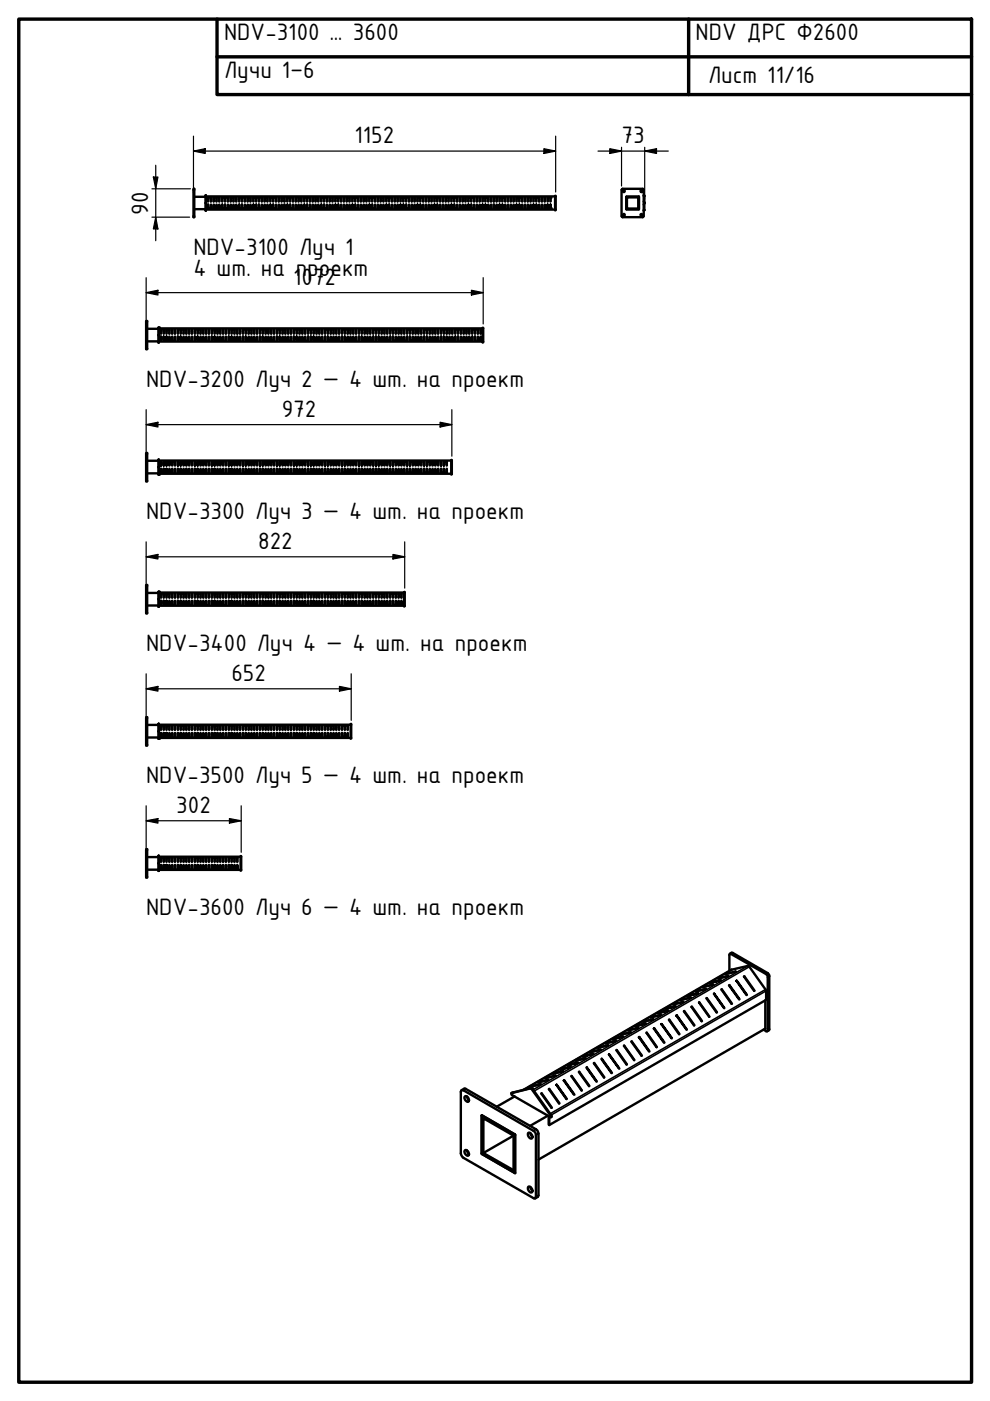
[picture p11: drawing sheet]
<svg xmlns="http://www.w3.org/2000/svg" width="210mm" height="297mm" viewBox="0 0 210 297" stroke-linecap="round" stroke-linejoin="round" font-family="sans-serif">
<defs><g id="words">
<g font-size="5.4">
<text x="47.5" y="8.5">NDV-3100 … 3600</text>
<text x="147.5" y="8.5">NDV ДРС Ф2600</text>
<text x="47.5" y="16.5">Лучи 1–6</text>
<text x="150.1" y="17.6">Лист 11/16</text>
<text x="75.2" y="30.4">1152</text>
<text x="131.8" y="30.4">73</text>
<text x="31.4" y="45.5" transform="rotate(-90 31.4 45.5)">90</text>
<text x="41" y="54">NDV-3100 Луч 1</text>
<text x="41" y="58.5">4 шт. на проект</text>
<text x="62.2" y="60.4">1072</text>
<text x="31" y="82">NDV-3200 Луч 2 — 4 шт. на проект</text>
<text x="59.7" y="88.4">972</text>
<text x="31" y="110.1">NDV-3300 Луч 3 — 4 шт. на проект</text>
<text x="54.7" y="116.4">822</text>
<text x="31" y="138">NDV-3400 Луч 4 — 4 шт. на проект</text>
<text x="49.1" y="144.4">652</text>
<text x="31" y="166.1">NDV-3500 Луч 5 — 4 шт. на проект</text>
<text x="37.4" y="172.5">302</text>
<text x="31" y="194">NDV-3600 Луч 6 — 4 шт. на проект</text>
</g>
</g></defs>
<!-- layer: Visible (ISO) -->
<g fill="none" stroke="#000" stroke-width=".51">
<path d="M41 40h.2v6h-.2zM41.2 41.7h2.4M41.2 44.4h2.4M43.6 41.4v3.2M43.6 44.6h.1M43.6 41.4h.1M43.6 41.6h74.1M43.6 44.4h74.1M44.1 41.9v.8zM44.1 43.4v.8zM44.7 43.8h.1M44.7 41.9v.8z"/>
<path d="M44.7 43.4v.8zM44.7 41.9h.1M44.7 44.1h.1M44.7 42.2h.1M45.3 42.2v.1M45.3 41.9v.8zM45.3 43.4v.8zM45.3 41.9h.1M45.3 44.2h.1M45.3 44.1h.1M45.3 43.8h.1M45.9 41.9v.8z"/>
<path d="M45.9 43.4v.8zM45.9 41.9h.1M45.9 44.1h.1M46.5 41.9v.8zM46.5 43.4v.8zM46.5 41.9h.1M46.5 44.1h.1M47.1 41.9v.8zM47.1 43.4v.8zM47.7 41.9v.8zM47.7 43.4v.8zM48.3 41.9v.8z"/>
<path d="M48.3 43.4v.8zM48.3 41.9h.1M48.3 44.1h.1M48.9 41.9v.8zM48.9 43.4v.8zM48.9 41.9h.1M48.9 44.1h.1M49.5 41.9v.8zM49.5 43.4v.8zM49.5 41.9h.1M49.5 44.2h.1M49.5 44.1h.1"/>
<path d="M50.1 41.9v.8zM50.1 43.4v.8zM50.1 41.9h.1M50.1 44.1h.1M50.1 43.8h.1M50.1 42.2h.1M50.7 42.3h.1M50.7 41.9v.8zM50.7 43.4v.8zM50.7 43.8h.1M51.3 41.9v.8zM51.3 43.4v.8z"/>
<path d="M51.9 41.9v.8zM51.9 43.4v.8zM51.9 41.9h.1M51.9 44.1h.1M52.5 41.9v.8zM52.5 43.4v.8zM52.5 41.9h.1M52.5 44.1h.1M53.1 41.9v.8zM53.1 43.4v.8zM53.1 41.9h.1M53.1 44.2h.1"/>
<path d="M53.1 44.1h.1M53.7 41.9v.8zM53.7 43.4v.8zM54.3 41.9v.8zM54.3 43.4v.8zM54.9 41.9v.8zM54.9 43.4v.8zM55.5 41.9v.8zM55.5 43.4v.8zM55.5 41.9h.1M55.5 44.1h.1M55.5 43.8h.1"/>
<path d="M55.5 42.2h.1M56.1 41.9v.8zM56.1 43.4v.8zM56.1 41.9h.1M56.1 44.1h.1M56.1 42.3h.1M56.1 43.7v.1M56.7 41.9v.8zM56.7 43.4v.8zM56.7 41.9h.1M56.7 44.1h.1M57.3 41.9v.8z"/>
<path d="M57.3 43.4v.8zM57.9 41.9v.8zM57.9 43.4v.8zM58.5 41.9v.8zM58.5 43.4v.8zM58.5 41.9h.1M58.5 44.1h.1M59.1 41.9v.8zM59.1 43.4v.8zM59.1 41.9h.1M59.1 44.1h.1M59.7 41.9v.8z"/>
<path d="M59.7 43.4v.8zM59.7 41.9h.1M59.7 44.1h.1M60.3 41.9v.8zM60.3 43.4v.8zM60.3 41.9h.1M60.3 44.1h.1M60.3 43.3v.1M60.3 42.7h.1M60.9 43.8h.1M60.9 42.2h.1M60.9 41.9v.8z"/>
<path d="M60.9 43.4v.8zM61.5 42.3h.1M61.5 41.9v.8zM61.5 43.4v.8zM61.5 43.7h.1M62.1 41.9v.8zM62.1 43.4v.8zM62.1 41.9h.1M62.1 44.2h.1M62.1 44.1h.1M62.7 41.9v.8zM62.7 43.4v.8z"/>
<path d="M62.7 41.9h.1M62.7 44.1h.1M63.3 41.9v.8zM63.3 43.4v.8zM63.3 41.9h.1M63.3 44.1h.1M63.9 41.9v.8zM63.9 43.4v.8zM63.9 41.9h.1M63.9 44.1h.1M64.5 41.9v.8zM64.5 43.4v.8z"/>
<path d="M65.1 41.9v.8zM65.1 43.4v.8zM65.7 41.9v.8zM65.7 43.4v.8zM65.7 41.9h.1M65.7 44.2h.1M65.7 44.1h.1M65.7 43.4v.1M65.7 42.6h.1M66.3 41.9v.8zM66.3 43.4v.8zM66.3 41.9h.1"/>
<path d="M66.3 44.2h.1M66.3 44.1h.1M66.3 43.8h.1M66.3 42.2h.1M66.9 41.9v.8zM66.9 43.4v.8zM66.9 41.9h.1M66.9 44.1h.1M66.9 42.3v.1M66.9 43.7h.1M67.5 41.9v.8zM67.5 43.4v.8z"/>
<path d="M67.5 41.9h.1M67.5 44.1h.1M68.1 41.9v.8zM68.1 43.4v.8zM68.7 41.9v.8zM68.7 43.4v.8zM69.3 41.9v.8zM69.3 43.4v.8zM69.3 41.9h.1M69.3 44.1h.1M69.9 41.9v.8zM69.9 43.4v.8z"/>
<path d="M69.9 41.9h.1M69.9 44.2h.1M69.9 44.1h.1M70.5 41.9v.8zM70.5 43.4v.8zM70.5 41.9h.1M70.5 44.1h.1M71.1 43.5h.1M71.1 42.5v.1M71.1 41.9v.8zM71.1 43.4v.8zM71.7 43.8h.1"/>
<path d="M71.7 42.2h.1M71.7 41.9v.8zM71.7 43.4v.8zM72.3 42.4h.1M72.3 43.7h.1M72.3 41.9v.8zM72.3 43.4v.8zM72.3 41.9h.1M72.3 44.1h.1M72.9 41.9v.8zM72.9 43.4v.8zM72.9 41.9h.1"/>
<path d="M72.9 44.1h.1M73.5 41.9v.8zM73.5 43.4v.8zM73.5 41.9h.1M73.5 44.1h.1M74.1 41.9v.8zM74.1 43.4v.8zM74.1 41.9h.1M74.1 44.2h.1M74.1 44.1h.1M74.7 41.9v.8zM74.7 43.4v.8z"/>
<path d="M75.3 41.9v.8zM75.3 43.4v.8zM75.9 41.9v.8zM75.9 43.4v.8zM75.9 41.9h.1M75.9 44.1h.1M76.5 41.9v.8zM76.5 43.4v.8zM76.5 41.9h.1M76.5 44.1h.1M76.5 43.5v.1M76.5 42.5h.1"/>
<path d="M77.1 41.9v.8zM77.1 43.4v.8zM77.1 41.9h.1M77.1 44.1h.1M77.1 43.8h.1M77.1 42.2h.1M77.7 41.9v.8zM77.7 43.4v.8zM77.7 41.9h.1M77.7 44.2h.1M77.7 44.1h.1M77.7 42.4h.1"/>
<path d="M77.7 43.6h.1M78.3 41.9v.8zM78.3 43.4v.8zM78.9 41.9v.8zM78.9 43.4v.8zM79.5 41.9v.8zM79.5 43.4v.8zM79.5 41.9h.1M79.5 44.1h.1M80.1 41.9v.8zM80.1 43.4v.8zM80.1 41.9h.1"/>
<path d="M80.1 44.1h.1M80.7 41.9v.8zM80.7 43.4v.8zM80.7 41.9h.1M80.7 44.1h.1M81.3 41.9v.8zM81.3 43.4v.8zM81.3 41.9h.1M81.3 44.1h.1M81.9 41.9v.8zM81.9 43.4v.8zM81.9 43.6h.1"/>
<path d="M81.9 42.4v.1M82.5 41.9v.8zM82.5 43.4v.8zM82.5 42.2h.1M82.5 43.8h.1M83.1 41.9v.8zM83.1 43.4v.8zM83.1 41.9h.1M83.1 44.1h.1M83.1 42.4v.1M83.1 43.6h.1M83.7 41.9v.8z"/>
<path d="M83.7 43.4v.8zM83.7 41.9h.1M83.7 44.1h.1M84.3 41.9v.8zM84.3 43.4v.8zM84.3 41.9h.1M84.3 44.1h.1M84.9 41.9v.8zM84.9 43.4v.8zM85.5 41.9v.8zM85.5 43.4v.8zM86.1 41.9v.8z"/>
<path d="M86.1 43.4v.8zM86.7 41.9v.8zM86.7 43.4v.8zM86.7 41.9h.1M86.7 44.2h.1M86.7 44.1h.1M87.3 41.9v.8zM87.3 43.4v.8zM87.3 41.9h.1M87.3 44.1h.1M87.3 43.6h.1M87.3 42.4h.1"/>
<path d="M87.9 41.9v.8zM87.9 43.4v.8zM87.9 41.9h.1M87.9 44.1h.1M87.9 42.2h.1M87.9 43.8h.1M88.5 42.5h.1M88.5 43.5v.1M88.5 41.9v.8zM88.5 43.4v.8zM89.1 41.9v.8zM89.1 43.4v.8z"/>
<path d="M89.7 41.9v.8zM89.7 43.4v.8zM89.7 41.9h.1M89.7 44.1h.1M90.3 41.9v.8zM90.3 43.4v.8zM90.3 41.9h.1M90.3 44.2h.1M90.3 44.1h.1M90.9 41.9v.8zM90.9 43.4v.8zM90.9 41.9h.1"/>
<path d="M90.9 44.1h.1M91.5 41.9v.8zM91.5 43.4v.8zM91.5 41.9h.1M91.5 44.1h.1M92.1 41.9v.8zM92.1 43.4v.8zM92.7 41.9v.8zM92.7 43.4v.8zM92.7 43.7h.1M92.7 42.4h.1M93.3 41.9v.8z"/>
<path d="M93.3 43.4v.8zM93.3 41.9h.1M93.3 44.1h.1M93.3 42.2h.1M93.3 43.8h.1M93.9 41.9v.8zM93.9 43.4v.8zM93.9 41.9h.1M93.9 44.1h.1M93.9 42.5v.1M93.9 43.5h.1M94.5 41.9v.8z"/>
<path d="M94.5 43.4v.8zM94.5 41.9h.1M94.5 44.2h.1M94.5 44.1h.1M95.1 41.9v.8zM95.1 43.4v.8zM95.1 41.9h.1M95.1 44.1h.1M95.7 41.9v.8zM95.7 43.4v.8zM96.3 41.9v.8zM96.3 43.4v.8z"/>
<path d="M96.9 41.9v.8zM96.9 43.4v.8zM96.9 41.9h.1M96.9 44.1h.1M97.5 41.9v.8zM97.5 43.4v.8zM97.5 41.9h.1M97.5 44.1h.1M98.1 41.9v.8zM98.1 43.4v.8zM98.1 41.9h.1M98.1 44.1h.1"/>
<path d="M98.1 43.7h.1M98.1 42.3h.1M98.7 41.9v.8zM98.7 43.4v.8zM98.7 41.9h.1M98.7 44.2h.1M98.7 44.1h.1M98.7 42.2h.1M98.7 43.8h.1M99.3 42.6h.1M99.3 43.4h.1M99.3 41.9v.8z"/>
<path d="M99.3 43.4v.8zM99.9 41.9v.8zM99.9 43.4v.8zM100.5 41.9v.8zM100.5 43.4v.8zM100.5 41.9h.1M100.5 44.1h.1M101.1 41.9v.8zM101.1 43.4v.8zM101.1 41.9h.1M101.1 44.1h.1M101.7 41.9v.8z"/>
<path d="M101.7 43.4v.8zM101.7 41.9h.1M101.7 44.1h.1M102.3 41.9v.8zM102.3 43.4v.8zM102.9 41.9v.8zM102.9 43.4v.8zM103.5 43.7h.1M103.5 41.9v.8zM103.5 43.4v.8zM103.5 41.9h.1M103.5 44.1h.1"/>
<path d="M103.5 42.3h.1M104.1 41.9v.8zM104.1 43.4v.8zM104.1 41.9h.1M104.1 44.1h.1M104.1 42.2h.1M104.1 43.8h.1M104.7 41.9v.8zM104.7 43.4v.8zM104.7 41.9h.1M104.7 44.1h.1M104.7 42.7h.1"/>
<path d="M104.7 43.3v.1M105.3 41.9v.8zM105.3 43.4v.8zM105.3 41.9h.1M105.3 44.1h.1M105.9 41.9v.8zM105.9 43.4v.8zM106.5 41.9v.8zM106.5 43.4v.8zM107.1 41.9v.8zM107.1 43.4v.8zM107.1 41.9h.1"/>
<path d="M107.1 44.2h.1M107.1 44.1h.1M107.7 41.9v.8zM107.7 43.4v.8zM107.7 41.9h.1M107.7 44.1h.1M108.3 41.9v.8zM108.3 43.4v.8zM108.3 41.9h.1M108.3 44.1h.1M108.9 41.9v.8zM108.9 43.4v.8z"/>
<path d="M108.9 41.9h.1M108.9 44.1h.1M108.9 43.7v.1M108.9 42.3h.1M109.5 41.9v.8zM109.5 43.4v.8zM109.5 42.2h.1M109.5 43.8h.1M110.1 41.9v.8zM110.1 43.4v.8zM110.7 41.9v.8zM110.7 43.4v.8z"/>
<path d="M110.7 41.9h.1M110.7 44.1h.1M111.3 41.9v.8zM111.3 43.4v.8zM111.3 41.9h.1M111.3 44.2h.1M111.3 44.1h.1M111.9 41.9v.8zM111.9 43.4v.8zM111.9 41.9h.1M111.9 44.1h.1M112.5 41.9v.8z"/>
<path d="M112.5 43.4v.8zM112.5 41.9h.1M112.5 44.1h.1M113.1 41.9v.8zM113.1 43.4v.8zM113.7 41.9v.8zM113.7 43.4v.8zM114.3 43.8h.1M114.3 41.9v.8zM114.3 43.4v.8zM114.3 41.9h.1M114.3 44.1h.1"/>
<path d="M114.3 42.3h.1M114.9 42.2h.1M114.9 41.9v.8zM114.9 43.4v.8zM114.9 41.9h.1M114.9 44.2h.1M114.9 44.1h.1M114.9 43.8h.1M115.5 41.9v.8zM115.5 43.4v.8zM115.5 41.9h.1M115.5 44.1h.1"/>
<path d="M116.1 41.9v.8zM116.1 43.4v.8zM116.7 41.9v.8zM116.7 43.4v.8zM117.7 41.5h.1v3.1h-.1zM131.8 40.2v5.6M131.8 45.9l.2 .1M132 46h4.3M132 40h4.3M132 40l-.2 .2M132.8 44.3v.1M132.8 41.7h2.7v2.7h-2.7z"/>
<path d="M132.8 41.7v2.7M132.8 41.7h.1M132.8 41.7h2.6M132.8 44.4h2.6M132.9 41.9h2.4v2.3h-2.4zM135.4 41.7h.1M135.5 41.7v2.7M135.5 44.3l-.1 .1M136.2 40l.2 .2M136.4 45.9l-.2 .1M136.5 41.5l.1 .1M136.5 42.7l.2 .4"/>
<path d="M136.5 40.2v5.6M136.6 41.6v1.3M136.6 43.2v1.2M136.6 44.5l-.1 .1M136.7 43.1l-.2 .3M31 68.1h.2v5.9h-.2zM31.2 69.7h2.4M31.2 72.4h2.4M33.6 69.5l.1 3.1zM33.7 69.6h68.6M33.7 72.4h68.6M34.1 69.9v.8z"/>
<path d="M34.1 71.4v.8zM34.7 71.8h.1M34.7 69.9v.8zM34.7 71.4v.8zM34.7 70.3h.1M35.3 70.3h.1M35.3 69.9v.8zM35.3 71.4v.8zM35.3 71.8h.1M35.9 69.9v.8zM35.9 72.2v-.8v.8M35.9 69.9h.1"/>
<path d="M36.5 69.9v.8zM36.5 72.2v-.8v.8M36.5 69.9h.1M37.1 69.9v.8zM37.1 71.4v.8zM37.1 69.9h.1M37.7 69.9v.8zM37.7 71.4v.8zM38.3 69.9v.8zM38.3 71.4v.8zM38.9 69.9v.8zM38.9 72.2v-.8v.8"/>
<path d="M38.9 69.9h.1M39.5 69.9v.8zM39.5 72.2v-.8v.8M39.5 69.9h.1M40.1 69.9v.8zM40.1 72.2v-.8v.8M40.1 69.9h.1M40.1 71.8h.1M40.1 70.3h.1M40.7 69.9v.8zM40.7 71.4v.8zM40.7 69.9h.1"/>
<path d="M40.7 70.3h.1M40.7 71.8h.1M41.3 69.9v.8zM41.3 71.4v.8zM41.9 69.9v.8zM41.9 71.4v.8zM42.5 69.9v.8zM42.5 72.2v-.8v.8M42.5 69.9h.1M43.1 69.9v.8zM43.1 72.2v-.8v.8M43.1 69.9h.1"/>
<path d="M43.7 69.9v.8zM43.7 72.2v-.8v.8M43.7 69.9h.1M44.3 69.9v.8zM44.3 72.2v-.8v.8M44.3 69.9h.1M44.9 69.9v.8zM44.9 71.4v.8zM45.5 69.9v.8zM45.5 71.4v.8zM45.5 71.8h.1M45.5 70.2h.1"/>
<path d="M46.1 69.9v.8zM46.1 72.2v-.8v.8M46.1 69.9h.1M46.1 70.3h.1M46.1 71.8h.1M46.7 69.9v.8zM46.7 72.2v-.8v.8M46.7 69.9h.1M47.3 69.9v.8zM47.3 72.2v-.8v.8M47.3 69.9h.1M47.9 69.9v.8z"/>
<path d="M47.9 72.2v-.8v.8M47.9 69.9h.1M48.5 69.9v.8zM48.5 71.4v.8zM49.1 69.9v.8zM49.1 71.4v.8zM49.7 69.9v.8zM49.7 71.4v.8zM49.7 69.9h.1M50.3 69.9v.8zM50.3 72.2v-.8v.8M50.3 69.9h.1"/>
<path d="M50.3 71.4h.1M50.3 70.7h.1M50.9 69.9v.8zM50.9 72.2v-.8v.8M50.9 69.9h.1M50.9 71.8v.1M50.9 70.2h.1M51.5 70.3h.1M51.5 71.7v.1M51.5 69.9v.8zM51.5 71.4v.8zM52.1 69.9v.8z"/>
<path d="M52.1 71.4v.8zM52.7 69.9v.8zM52.7 72.2v-.8v.8M52.7 69.9h.1M53.3 69.9v.8zM53.3 71.4v.8zM53.3 69.9h.1M53.9 69.9v.8zM53.9 71.4v.8zM53.9 69.9h.1M54.5 69.9v.8zM54.5 72.2v-.8v.8"/>
<path d="M54.5 69.9h.1M55.1 69.9v.8zM55.1 71.4v.8zM55.7 69.9v.8zM55.7 71.4v.8zM55.7 71.4v.1M55.7 70.6v.1M56.3 69.9v.8zM56.3 72.2v-.8v.8M56.3 69.9h.1M56.3 71.9h.1M56.3 70.2h.1"/>
<path d="M56.9 69.9v.8zM56.9 72.2v-.8v.8M56.9 69.9h.1M56.9 70.4h.1M56.9 71.7h.1M57.5 69.9v.8zM57.5 71.4v.8zM57.5 69.9h.1M58.1 69.9v.8zM58.1 72.2v-.8v.8M58.1 69.9h.1M58.7 69.9v.8z"/>
<path d="M58.7 71.4v.8zM59.3 69.9v.8zM59.3 71.4v.8zM59.9 69.9v.8zM59.9 72.2v-.8v.8M59.9 69.9h.1M60.5 69.9v.8zM60.5 72.2v-.8v.8M60.5 69.9h.1M61.1 71.5h.1M61.1 69.9v.8zM61.1 72.2v-.8v.8"/>
<path d="M61.1 69.9h.1M61.1 70.6h.1M61.7 69.9v.8zM61.7 71.4v.8zM61.7 69.9h.1M61.7 71.9h.1M61.7 70.2h.1M62.3 70.4h.1M62.3 71.7h.1M62.3 69.9v.8zM62.3 71.4v.8zM62.9 69.9v.8z"/>
<path d="M62.9 71.4v.8zM63.5 69.9v.8zM63.5 72.2v-.8v.8M63.5 69.9h.1M64.1 69.9v.8zM64.1 72.2v-.8v.8M64.1 69.9h.1M64.7 69.9v.8zM64.7 72.2v-.8v.8M64.7 69.9h.1M65.3 69.9v.8zM65.3 71.4v.8z"/>
<path d="M65.9 69.9v.8zM65.9 71.4v.8zM66.5 71.5v.1M66.5 69.9v.8zM66.5 71.4v.8zM66.5 70.5h.1M67.1 71.9h.1M67.1 69.9v.8zM67.1 72.2v-.8v.8M67.1 69.9h.1M67.1 70.2h.1M67.7 70.4h.1"/>
<path d="M67.7 69.9v.8zM67.7 72.2v-.8v.8M67.7 69.9h.1M67.7 71.7h.1M68.3 69.9v.8zM68.3 72.2v-.8v.8M68.3 69.9h.1M68.9 69.9v.8zM68.9 71.4v.8zM69.5 69.9v.8zM69.5 71.4v.8zM70.1 69.9v.8z"/>
<path d="M70.1 71.4v.8zM70.1 69.9h.1M70.7 69.9v.8zM70.7 72.2v-.8v.8M70.7 69.9h.1M71.3 69.9v.8zM71.3 72.2v-.8v.8M71.3 69.9h.1M71.9 69.9v.8zM71.9 72.2v-.8v.8M71.9 69.9h.1M71.9 71.6h.1"/>
<path d="M71.9 70.5h.1M72.5 71.9h.1M72.5 69.9v.8zM72.5 71.4v.8zM72.5 70.2h.1M73.1 70.4v.1M73.1 69.9v.8zM73.1 71.4v.8zM73.1 71.6h.1M73.7 69.9v.8zM73.7 72.2v-.8v.8M73.7 69.9h.1"/>
<path d="M74.3 69.9v.8zM74.3 71.4v.8zM74.3 69.9h.1M74.9 69.9v.8zM74.9 72.2v-.8v.8M74.9 69.9h.1M75.5 69.9v.8zM75.5 72.2v-.8v.8M75.5 69.9h.1M76.1 69.9v.8zM76.1 71.4v.8zM76.7 69.9v.8z"/>
<path d="M76.7 71.4v.8zM77.3 71.6v.1M77.3 69.9v.8zM77.3 72.2v-.8v.8M77.3 69.9h.1M77.3 70.4v.1M77.9 70.2h.1M77.9 69.9v.8zM77.9 71.4v.8zM77.9 69.9h.1M77.9 71.9h.1M78.5 70.5h.1"/>
<path d="M78.5 69.9v.8zM78.5 72.2v-.8v.8M78.5 69.9h.1M78.5 71.6h.1M79.1 69.9v.8zM79.1 71.4v.8zM79.7 69.9v.8zM79.7 71.4v.8zM80.3 69.9v.8zM80.3 71.4v.8zM80.9 69.9v.8zM80.9 72.2v-.8v.8"/>
<path d="M80.9 69.9h.1M81.5 69.9v.8zM81.5 72.2v-.8v.8M81.5 69.9h.1M82.1 69.9v.8zM82.1 71.4v.8zM82.1 69.9h.1M82.7 71.7h.1M82.7 69.9v.8zM82.7 71.4v.8zM82.7 70.4h.1M83.3 70.2h.1"/>
<path d="M83.3 69.9v.8zM83.3 71.4v.8zM83.3 71.9h.1M83.9 70.5v.1M83.9 69.9v.8zM83.9 72.2v-.8v.8M83.9 69.9h.1M83.9 71.5v.1M84.5 69.9v.8zM84.5 72.2v-.8v.8M84.5 69.9h.1M85.1 69.9v.8z"/>
<path d="M85.1 72.2v-.8v.8M85.1 69.9h.1M85.7 69.9v.8zM85.7 72.2v-.8v.8M85.7 69.9h.1M86.3 69.9v.8zM86.3 71.4v.8zM86.9 69.9v.8zM86.9 71.4v.8zM87.5 69.9v.8zM87.5 72.2v-.8v.8M87.5 69.9h.1"/>
<path d="M88.1 69.9v.8zM88.1 72.2v-.8v.8M88.1 69.9h.1M88.1 71.7h.1M88.1 70.4h.1M88.7 69.9v.8zM88.7 72.2v-.8v.8M88.7 69.9h.1M88.7 70.2h.1M88.7 71.9h.1M89.3 69.9v.8zM89.3 72.2v-.8v.8"/>
<path d="M89.3 69.9h.1M89.3 70.6h.1M89.3 71.5h.1M89.9 69.9v.8zM89.9 71.4v.8zM90.5 69.9v.8zM90.5 71.4v.8zM91.1 69.9v.8zM91.1 72.2v-.8v.8M91.1 69.9h.1M91.7 69.9v.8zM91.7 72.2v-.8v.8"/>
<path d="M91.7 69.9h.1M92.3 69.9v.8zM92.3 72.2v-.8v.8M92.3 69.9h.1M92.9 69.9v.8zM92.9 72.2v-.8v.8M92.9 69.9h.1M93.5 71.7h.1M93.5 69.9v.8zM93.5 71.4v.8zM93.5 70.3v.1M94.1 70.2h.1"/>
<path d="M94.1 69.9v.8zM94.1 71.4v.8zM94.1 71.9h.1M94.7 70.6v.1M94.7 69.9v.8zM94.7 71.4v.8zM94.7 69.9h.1M94.7 71.4h.1M95.3 69.9v.8zM95.3 72.2v-.8v.8M95.3 69.9h.1M95.9 69.9v.8z"/>
<path d="M95.9 72.2v-.8v.8M95.9 69.9h.1M96.5 69.9v.8zM96.5 71.4v.8zM97.1 69.9v.8zM97.1 71.4v.8zM97.7 69.9v.8zM97.7 72.2v-.8v.8M97.7 69.9h.1M98.3 69.9v.8zM98.3 72.2v-.8v.8M98.3 69.9h.1"/>
<path d="M98.9 69.9v.8zM98.9 71.4v.8zM98.9 69.9h.1M98.9 71.7v.1M98.9 70.3h.1M99.5 69.9v.8zM99.5 72.2v-.8v.8M99.5 69.9h.1M99.5 70.2h.1M99.5 71.8v.1M100.1 69.9v.8zM100.1 71.4v.8z"/>
<path d="M100.7 69.9v.8zM100.7 71.4v.8zM101.3 69.9v.8zM101.3 72.2v-.8v.8M101.3 69.9h.1M101.9 69.9v.8zM101.9 72.2v-.8v.8M101.9 69.9h.1M102.3 69.5h.1v3.1h-.1zM31 96h.2v6.1h-.2zM31.2 97.7h2.4M33.6 97.4l.1 3.2z"/>
<path d="M33.7 97.6h62M34.1 97.9v.8zM34.1 99.4v.8zM34.7 99.8h.1M34.7 97.9v.8zM34.7 99.4v.8zM34.7 98.2v.1M35.3 98.3h.1M35.3 97.9v.8zM35.3 99.4v.8zM35.3 99.8h.1M35.9 97.9v.8v-.8"/>
<path d="M35.9 99.4v.8zM36.5 97.9v.8v-.8M36.5 99.4v.8zM37.1 97.9v.8zM37.1 99.4v.8zM37.7 97.9v.8zM37.7 99.4v.8zM38.3 97.9v.8zM38.3 99.4v.8zM38.9 97.9v.8v-.8M38.9 99.4v.8zM39.5 97.9v.8v-.8"/>
<path d="M39.5 99.4v.8zM39.5 99.4h.1M39.5 98.6h.1M40.1 97.9v.8v-.8M40.1 99.4v.8zM40.1 99.8h.1M40.1 98.2h.1M40.7 97.9v.8zM40.7 99.4v.8zM40.7 98.3v.1M40.7 99.7h.1M41.3 97.9v.8z"/>
<path d="M41.3 99.4v.8zM41.9 97.9v.8zM41.9 99.4v.8zM42.5 97.9v.8v-.8M42.5 99.4v.8zM43.1 97.9v.8v-.8M43.1 99.4v.8zM43.7 97.9v.8v-.8M43.7 99.4v.8zM44.3 97.9v.8v-.8M44.3 99.4v.8zM44.9 99.6h.1"/>
<path d="M44.9 97.9v.8zM44.9 99.4v.8zM44.9 98.4h.1M45.5 98.2h.1M45.5 97.9v.8zM45.5 99.4v.8zM45.5 99.8v.1M46.1 98.5h.1M46.1 97.9v.8v-.8M46.1 99.4v.8zM46.1 99.6h.1M46.7 97.9v.8v-.8"/>
<path d="M46.7 99.4v.8zM47.3 97.9v.8v-.8M47.3 99.4v.8zM47.9 97.9v.8v-.8M47.9 99.4v.8zM48.5 97.9v.8zM48.5 99.4v.8zM49.1 97.9v.8zM49.1 99.4v.8zM49.7 97.9v.8zM49.7 99.4v.8zM50.3 97.9v.8v-.8"/>
<path d="M50.3 99.4v.8zM50.3 99.7h.1M50.3 98.3h.1M50.9 97.9v.8v-.8M50.9 99.4v.8zM50.9 98.2h.1M50.9 99.8h.1M51.5 97.9v.8zM51.5 99.4v.8zM52.1 97.9v.8zM52.1 99.4v.8zM52.7 97.9v.8v-.8"/>
<path d="M52.7 99.4v.8zM53.3 97.9v.8zM53.3 99.4v.8zM53.9 97.9v.8zM53.9 99.4v.8zM54.5 97.9v.8v-.8M54.5 99.4v.8zM55.1 97.9v.8zM55.1 99.4v.8zM55.7 97.9v.8zM55.7 99.4v.8zM55.7 99.8h.1"/>
<path d="M55.7 98.2h.1M56.3 97.9v.8v-.8M56.3 99.4v.8zM56.3 98.3h.1M56.3 99.8h.1M56.9 97.9v.8v-.8M56.9 99.4v.8zM57.5 97.9v.8zM57.5 99.4v.8zM58.1 97.9v.8v-.8M58.1 99.4v.8zM58.7 97.9v.8z"/>
<path d="M58.7 99.4v.8zM59.3 97.9v.8zM59.3 99.4v.8zM59.9 97.9v.8v-.8M59.9 99.4v.8zM60.5 99.5h.1M60.5 97.9v.8v-.8M60.5 99.4v.8zM60.5 98.6h.1M61.1 99.8h.1M61.1 97.9v.8v-.8M61.1 99.4v.8z"/>
<path d="M61.1 98.2h.1M61.7 98.4h.1M61.7 97.9v.8zM61.7 99.4v.8zM61.7 99.7h.1M62.3 97.9v.8zM62.3 99.4v.8zM62.9 97.9v.8zM62.9 99.4v.8zM63.5 97.9v.8v-.8M63.5 99.4v.8zM64.1 97.9v.8v-.8"/>
<path d="M64.1 99.4v.8zM64.7 97.9v.8v-.8M64.7 99.4v.8zM65.3 97.9v.8zM65.3 99.4v.8zM65.9 99.6v.1M65.9 97.9v.8zM65.9 99.4v.8zM65.9 98.4h.1M66.5 98.2h.1M66.5 97.9v.8zM66.5 99.4v.8z"/>
<path d="M66.5 99.8h.1M67.1 98.5h.1M67.1 97.9v.8v-.8M67.1 99.4v.8zM67.1 99.5h.1M67.7 97.9v.8v-.8M67.7 99.4v.8zM68.3 97.9v.8v-.8M68.3 99.4v.8zM68.9 97.9v.8zM68.9 99.4v.8zM69.5 97.9v.8z"/>
<path d="M69.5 99.4v.8zM70.1 97.9v.8zM70.1 99.4v.8zM70.7 97.9v.8v-.8M70.7 99.4v.8zM71.3 97.9v.8v-.8M71.3 99.4v.8zM71.3 99.8h.1M71.3 98.3h.1M71.9 97.9v.8v-.8M71.9 99.4v.8zM71.9 98.2h.1"/>
<path d="M71.9 99.8h.1M72.5 97.9v.8zM72.5 99.4v.8zM73.1 97.9v.8zM73.1 99.4v.8zM73.7 97.9v.8v-.8M73.7 99.4v.8zM74.3 97.9v.8zM74.3 99.4v.8zM74.9 97.9v.8v-.8M74.9 99.4v.8zM75.5 97.9v.8v-.8"/>
<path d="M75.5 99.4v.8zM76.1 97.9v.8zM76.1 99.4v.8zM76.7 99.8h.1M76.7 97.9v.8zM76.7 99.4v.8zM76.7 98.2h.1M77.3 98.3h.1M77.3 97.9v.8v-.8M77.3 99.4v.8zM77.3 99.8h.1M77.9 97.9v.8z"/>
<path d="M77.9 99.4v.8zM78.5 97.9v.8v-.8M78.5 99.4v.8zM79.1 97.9v.8zM79.1 99.4v.8zM79.7 97.9v.8zM79.7 99.4v.8zM80.3 97.9v.8zM80.3 99.4v.8zM80.9 97.9v.8v-.8M80.9 99.4v.8zM81.5 97.9v.8v-.8"/>
<path d="M81.5 99.4v.8zM81.5 99.5h.1M81.5 98.5v.1M82.1 97.9v.8zM82.1 99.4v.8zM82.1 99.8h.1M82.1 98.2h.1M82.7 98.4h.1M82.7 97.9v.8zM82.7 99.4v.8zM82.7 99.6v.1M83.3 97.9v.8z"/>
<path d="M83.3 99.4v.8zM83.9 97.9v.8v-.8M83.9 99.4v.8zM84.5 97.9v.8v-.8M84.5 99.4v.8zM85.1 97.9v.8v-.8M85.1 99.4v.8zM85.7 97.9v.8v-.8M85.7 99.4v.8zM86.3 97.9v.8zM86.3 99.4v.8zM86.9 97.9v.8z"/>
<path d="M86.9 99.4v.8zM86.9 99.7h.1M86.9 98.4h.1M87.5 97.9v.8v-.8M87.5 99.4v.8zM87.5 98.2h.1M87.5 99.8h.1M88.1 97.9v.8v-.8M88.1 99.4v.8zM88.1 98.5v.1M88.1 99.5h.1M88.7 97.9v.8v-.8"/>
<path d="M88.7 99.4v.8zM89.3 97.9v.8v-.8M89.3 99.4v.8zM89.9 97.9v.8zM89.9 99.4v.8zM90.5 97.9v.8zM90.5 99.4v.8zM91.1 97.9v.8v-.8M91.1 99.4v.8zM91.7 97.9v.8v-.8M91.7 99.4v.8zM92.3 99.8h.1"/>
<path d="M92.3 97.9v.8v-.8M92.3 99.4v.8zM92.3 98.3h.1M92.9 98.2h.1M92.9 97.9v.8v-.8M92.9 99.4v.8zM92.9 99.8h.1M93.5 97.9v.8zM93.5 99.4v.8zM94.1 97.9v.8zM94.1 99.4v.8zM94.7 97.9v.8z"/>
<path d="M94.7 99.4v.8zM95.7 97.5h.1v3.1h-.1zM31.2 100.4h2.4M33.7 100.4h62M35.9 100.1h.1M36.5 100.1h.1M37.1 100.2h.1M37.1 100.1h.1M38.9 100.1h.1M39.5 100.1h.1M40.1 100.1h.1M40.7 100.2h.1"/>
<path d="M40.7 100.1h.1M42.5 100.1h.1M43.1 100.1h.1M43.7 100.1h.1M44.3 100.1h.1M46.1 100.1h.1M46.7 100.1h.1M47.3 100.1h.1M47.9 100.1h.1M49.7 100.2h.1M49.7 100.1h.1M50.3 100.1h.1"/>
<path d="M50.9 100.1h.1M52.7 100.1h.1M53.3 100.2h.1M53.3 100.1h.1M53.9 100.2h.1M53.9 100.1h.1M54.5 100.1h.1M56.3 100.1h.1M56.9 100.1h.1M57.5 100.2h.1M57.5 100.1h.1M58.1 100.1h.1"/>
<path d="M59.9 100.1h.1M60.5 100.1h.1M61.1 100.1h.1M61.7 100.2h.1M61.7 100.1h.1M63.5 100.1h.1M64.1 100.1h.1M64.7 100.1h.1M67.1 100.1h.1M67.7 100.1h.1M68.3 100.1h.1M70.1 100.2h.1"/>
<path d="M70.1 100.1h.1M70.7 100.1h.1M71.3 100.1h.1M71.9 100.1h.1M73.7 100.1h.1M74.3 100.2h.1M74.3 100.1h.1M74.9 100.1h.1M75.5 100.1h.1M77.3 100.1h.1M77.9 100.2h.1M77.9 100.1h.1"/>
<path d="M78.5 100.1h.1M80.9 100.1h.1M81.5 100.1h.1M82.1 100.2h.1M82.1 100.1h.1M83.9 100.1h.1M84.5 100.1h.1M85.1 100.1h.1M85.7 100.1h.1M87.5 100.1h.1M88.1 100.1h.1M88.7 100.1h.1"/>
<path d="M89.3 100.1h.1M91.1 100.1h.1M91.7 100.1h.1M92.3 100.1h.1M92.9 100.1h.1M94.7 100.2h.1M94.7 100.1h.1M31 124h.2v6h-.2zM31.2 125.7h2.4M31.2 128.4h2.4M33.6 125.5l.1 3.1zM33.7 125.6h52"/>
<path d="M33.7 128.4h52M34.1 125.9v.8zM34.1 127.4v.8zM34.7 127.8h.1M34.7 125.9v.8zM34.7 127.4v.8zM34.7 126.3h.1M35.3 126.3h.1M35.3 125.9v.8zM35.3 127.4v.8zM35.3 127.8h.1M35.9 125.9v.8z"/>
<path d="M35.9 128.2v-.8v.8M35.9 125.9h.1M36.5 125.9v.8zM36.5 128.2v-.8v.8M36.5 125.9h.1M37.1 125.9v.8zM37.1 127.4v.8zM37.1 125.9h.1M37.7 125.9v.8zM37.7 127.4v.8zM38.3 125.9v.8zM38.3 127.4v.8z"/>
<path d="M38.9 125.9v.8zM38.9 128.2v-.8v.8M38.9 125.9h.1M39.5 125.9v.8zM39.5 128.2v-.8v.8M39.5 125.9h.1M40.1 127.9h.1M40.1 125.9v.8zM40.1 128.2v-.8v.8M40.1 125.9h.1M40.1 126.2h.1M40.7 126.3h.1"/>
<path d="M40.7 125.9v.8zM40.7 127.4v.8zM40.7 125.9h.1M40.7 127.8h.1M41.3 125.9v.8zM41.3 127.4v.8zM41.9 125.9v.8zM41.9 127.4v.8zM42.5 125.9v.8zM42.5 128.2v-.8v.8M42.5 125.9h.1M43.1 125.9v.8z"/>
<path d="M43.1 128.2v-.8v.8M43.1 125.9h.1M43.7 125.9v.8zM43.7 128.2v-.8v.8M43.7 125.9h.1M44.3 125.9v.8zM44.3 128.2v-.8v.8M44.3 125.9h.1M44.9 127.5h.1M44.9 126.6h.1M44.9 125.9v.8zM44.9 127.4v.8z"/>
<path d="M45.5 127.9h.1M45.5 126.2h.1M45.5 125.9v.8zM45.5 127.4v.8zM46.1 126.4h.1M46.1 127.7h.1M46.1 125.9v.8zM46.1 128.2v-.8v.8M46.1 125.9h.1M46.7 125.9v.8zM46.7 128.2v-.8v.8M46.7 125.9h.1"/>
<path d="M47.3 125.9v.8zM47.3 128.2v-.8v.8M47.3 125.9h.1M47.9 125.9v.8zM47.9 128.2v-.8v.8M47.9 125.9h.1M48.5 125.9v.8zM48.5 127.4v.8zM49.1 125.9v.8zM49.1 127.4v.8zM49.7 125.9v.8zM49.7 127.4v.8z"/>
<path d="M49.7 125.9h.1M50.3 125.9v.8zM50.3 128.2v-.8v.8M50.3 125.9h.1M50.3 127.6v.1M50.3 126.4v.1M50.9 125.9v.8zM50.9 128.2v-.8v.8M50.9 125.9h.1M50.9 126.2h.1M50.9 127.9h.1M51.5 126.5h.1"/>
<path d="M51.5 125.9v.8zM51.5 127.4v.8zM51.5 127.6h.1M52.1 125.9v.8zM52.1 127.4v.8zM52.7 125.9v.8zM52.7 128.2v-.8v.8M52.7 125.9h.1M53.3 125.9v.8zM53.3 127.4v.8zM53.3 125.9h.1M53.9 125.9v.8z"/>
<path d="M53.9 127.4v.8zM53.9 125.9h.1M54.5 125.9v.8zM54.5 128.2v-.8v.8M54.5 125.9h.1M55.1 125.9v.8zM55.1 127.4v.8zM55.7 125.9v.8zM55.7 127.4v.8zM55.7 127.7h.1M55.7 126.4h.1M56.3 125.9v.8z"/>
<path d="M56.3 128.2v-.8v.8M56.3 125.9h.1M56.3 126.2h.1M56.3 127.9h.1M56.9 125.9v.8zM56.9 128.2v-.8v.8M56.9 125.9h.1M56.9 126.6v.1M56.9 127.4v.1M57.5 125.9v.8zM57.5 127.4v.8zM57.5 125.9h.1"/>
<path d="M58.1 125.9v.8zM58.1 128.2v-.8v.8M58.1 125.9h.1M58.7 125.9v.8zM58.7 127.4v.8zM59.3 125.9v.8zM59.3 127.4v.8zM59.9 125.9v.8zM59.9 128.2v-.8v.8M59.9 125.9h.1M60.5 125.9v.8zM60.5 128.2v-.8v.8"/>
<path d="M60.5 125.9h.1M61.1 125.9v.8zM61.1 128.2v-.8v.8M61.1 125.9h.1M61.1 127.8h.1M61.1 126.3h.1M61.7 125.9v.8zM61.7 127.4v.8zM61.7 125.9h.1M61.7 126.3h.1M61.7 127.8h.1M62.3 125.9v.8z"/>
<path d="M62.3 127.4v.8zM62.9 125.9v.8zM62.9 127.4v.8zM63.5 125.9v.8zM63.5 128.2v-.8v.8M63.5 125.9h.1M64.1 125.9v.8zM64.1 128.2v-.8v.8M64.1 125.9h.1M64.7 125.9v.8zM64.7 128.2v-.8v.8M64.7 125.9h.1"/>
<path d="M65.3 125.9v.8zM65.3 127.4v.8zM65.9 125.9v.8zM65.9 127.4v.8zM66.5 127.8h.1M66.5 125.9v.8zM66.5 127.4v.8zM66.5 126.3h.1M67.1 125.9v.8zM67.1 128.2v-.8v.8M67.1 125.9h.1M67.1 126.3h.1"/>
<path d="M67.1 127.8h.1M67.7 125.9v.8zM67.7 128.2v-.8v.8M67.7 125.9h.1M68.3 125.9v.8zM68.3 128.2v-.8v.8M68.3 125.9h.1M68.9 125.9v.8zM68.9 127.4v.8zM69.5 125.9v.8zM69.5 127.4v.8zM70.1 125.9v.8z"/>
<path d="M70.1 127.4v.8zM70.1 125.9h.1M70.7 125.9v.8zM70.7 128.2v-.8v.8M70.7 125.9h.1M71.3 125.9v.8zM71.3 128.2v-.8v.8M71.3 125.9h.1M71.3 127.4h.1M71.3 126.7h.1M71.9 125.9v.8zM71.9 128.2v-.8v.8"/>
<path d="M71.9 125.9h.1M71.9 127.9h.1M71.9 126.2h.1M72.5 126.3v.1M72.5 125.9v.8zM72.5 127.4v.8zM72.5 127.7v.1M73.1 125.9v.8zM73.1 127.4v.8zM73.7 125.9v.8zM73.7 128.2v-.8v.8M73.7 125.9h.1"/>
<path d="M74.3 125.9v.8zM74.3 127.4v.8zM74.3 125.9h.1M74.9 125.9v.8zM74.9 128.2v-.8v.8M74.9 125.9h.1M75.5 125.9v.8zM75.5 128.2v-.8v.8M75.5 125.9h.1M76.1 125.9v.8zM76.1 127.4v.8zM76.7 127.5v.1"/>
<path d="M76.7 125.9v.8zM76.7 127.4v.8zM76.7 126.5v.1M77.3 127.9h.1M77.3 125.9v.8zM77.3 128.2v-.8v.8M77.3 125.9h.1M77.3 126.2h.1M77.9 126.4h.1M77.9 125.9v.8zM77.9 127.4v.8zM77.9 125.9h.1"/>
<path d="M77.9 127.7h.1M78.5 125.9v.8zM78.5 128.2v-.8v.8M78.5 125.9h.1M79.1 125.9v.8zM79.1 127.4v.8zM79.7 125.9v.8zM79.7 127.4v.8zM80.3 125.9v.8zM80.3 127.4v.8zM80.9 125.9v.8zM80.9 128.2v-.8v.8"/>
<path d="M80.9 125.9h.1M81.5 125.9v.8zM81.5 128.2v-.8v.8M81.5 125.9h.1M82.1 125.9v.8zM82.1 127.4v.8zM82.1 125.9h.1M82.1 127.7h.1M82.1 126.4h.1M82.7 126.2h.1M82.7 127.9h.1M82.7 125.9v.8z"/>
<path d="M82.7 127.4v.8zM83.3 126.5h.1M83.3 127.6h.1M83.3 125.9v.8zM83.3 127.4v.8zM83.9 125.9v.8zM83.9 128.2v-.8v.8M83.9 125.9h.1M84.5 125.9v.8zM84.5 128.2v-.8v.8M84.5 125.9h.1M85.1 125.9v.8z"/>
<path d="M85.1 128.2v-.8v.8M85.1 125.9h.1M85.7 125.5h.1v3.1h-.1zM31 152h.2v6.1h-.2zM31.2 153.7h2.4M31.2 156.4h2.4M33.6 153.4l.1 3.2zM33.7 153.7h40.6M33.7 156.4h40.6M34.1 153.9v.8zM34.1 155.4v.8zM34.7 155.8h.1"/>
<path d="M34.7 153.9v.8zM34.7 155.4v.8zM34.7 154.3h.1M35.3 154.3h.1M35.3 153.9v.8zM35.3 155.4v.8zM35.3 155.8h.1M35.9 153.9v.8zM35.9 155.4v.8zM35.9 153.9h.1M35.9 156.2h.1M36.5 153.9v.8z"/>
<path d="M36.5 155.4v.8zM36.5 153.9h.1M36.5 156.2h.1M37.1 153.9v.8zM37.1 155.4v.8zM37.1 153.9h.1M37.1 156.2h.1M37.7 153.9v.8zM37.7 155.4v.8zM38.3 153.9v.8zM38.3 155.4v.8zM38.9 153.9v.8z"/>
<path d="M38.9 155.4v.8zM38.9 153.9h.1M38.9 156.2h.1M39.5 153.9v.8zM39.5 155.4v.8zM39.5 153.9h.1M39.5 156.2h.1M39.5 155.5h.1M39.5 154.5v.1M40.1 153.9v.8zM40.1 155.4v.8zM40.1 153.9h.1"/>
<path d="M40.1 156.2h.1M40.1 155.9h.1M40.1 154.2h.1M40.7 153.9v.8zM40.7 155.4v.8zM40.7 153.9h.1M40.7 156.2h.1M40.7 154.4h.1M40.7 155.7h.1M41.3 153.9v.8zM41.3 155.4v.8zM41.9 153.9v.8z"/>
<path d="M41.9 155.4v.8zM42.5 153.9v.8zM42.5 155.4v.8zM42.5 153.9h.1M42.5 156.2h.1M43.1 153.9v.8zM43.1 155.4v.8zM43.1 153.9h.1M43.1 156.2h.1M43.7 153.9v.8zM43.7 155.4v.8zM43.7 153.9h.1"/>
<path d="M43.7 156.2h.1M44.3 153.9v.8zM44.3 155.4v.8zM44.3 153.9h.1M44.3 156.2h.1M44.9 155.7h.1M44.9 154.3v.1M44.9 153.9v.8zM44.9 155.4v.8zM45.5 154.2h.1M45.5 155.8h.1M45.5 153.9v.8z"/>
<path d="M45.5 155.4v.8zM46.1 154.6v.1M46.1 155.4h.1M46.1 153.9v.8zM46.1 155.4v.8zM46.1 153.9h.1M46.1 156.2h.1M46.7 153.9v.8zM46.7 155.4v.8zM46.7 153.9h.1M46.7 156.2h.1M47.3 153.9v.8z"/>
<path d="M47.3 155.4v.8zM47.3 153.9h.1M47.3 156.2h.1M47.9 153.9v.8zM47.9 155.4v.8zM47.9 153.9h.1M47.9 156.2h.1M48.5 153.9v.8zM48.5 155.4v.8zM49.1 153.9v.8zM49.1 155.4v.8zM49.7 153.9v.8z"/>
<path d="M49.7 155.4v.8zM49.7 153.9h.1M49.7 156.2h.1M50.3 153.9v.8zM50.3 155.4v.8zM50.3 153.9h.1M50.3 156.2h.1M50.3 155.8h.1M50.3 154.2v.1M50.9 153.9v.8zM50.9 155.4v.8zM50.9 153.9h.1"/>
<path d="M50.9 156.2h.1M50.9 154.3h.1M50.9 155.8h.1M51.5 153.9v.8zM51.5 155.4v.8zM52.1 153.9v.8zM52.1 155.4v.8zM52.7 153.9v.8zM52.7 155.4v.8zM52.7 153.9h.1M52.7 156.2h.1M53.3 153.9v.8z"/>
<path d="M53.3 155.4v.8zM53.3 153.9h.1M53.3 156.2h.1M53.9 153.9v.8zM53.9 155.4v.8zM53.9 153.9h.1M53.9 156.2h.1M54.5 153.9v.8zM54.5 155.4v.8zM54.5 153.9h.1M54.5 156.2h.1M55.1 153.9v.8z"/>
<path d="M55.1 155.4v.8zM55.1 155.5v.1M55.1 154.5h.1M55.7 153.9v.8zM55.7 155.4v.8zM55.7 155.9h.1M55.7 154.2h.1M56.3 153.9v.8zM56.3 155.4v.8zM56.3 153.9h.1M56.3 156.2h.1M56.3 154.4h.1"/>
<path d="M56.3 155.6v.1M56.9 153.9v.8zM56.9 155.4v.8zM56.9 153.9h.1M56.9 156.2h.1M57.5 153.9v.8zM57.5 155.4v.8zM57.5 153.9h.1M57.5 156.2h.1M58.1 153.9v.8zM58.1 155.4v.8zM58.1 153.9h.1"/>
<path d="M58.1 156.2h.1M58.7 153.9v.8zM58.7 155.4v.8zM59.3 153.9v.8zM59.3 155.4v.8zM59.9 153.9v.8zM59.9 155.4v.8zM59.9 153.9h.1M59.9 156.2h.1M60.5 155.7h.1M60.5 153.9v.8zM60.5 155.4v.8z"/>
<path d="M60.5 153.9h.1M60.5 156.2h.1M60.5 154.3h.1M61.1 154.2h.1M61.1 153.9v.8zM61.1 155.4v.8zM61.1 153.9h.1M61.1 156.2h.1M61.1 155.8h.1M61.7 154.7h.1M61.7 153.9v.8zM61.7 155.4v.8z"/>
<path d="M61.7 153.9h.1M61.7 156.2h.1M61.7 155.4h.1M62.3 153.9v.8zM62.3 155.4v.8zM62.9 153.9v.8zM62.9 155.4v.8zM63.5 153.9v.8zM63.5 155.4v.8zM63.5 153.9h.1M63.5 156.2h.1M64.1 153.9v.8z"/>
<path d="M64.1 155.4v.8zM64.1 153.9h.1M64.1 156.2h.1M64.7 153.9v.8zM64.7 155.4v.8zM64.7 153.9h.1M64.7 156.2h.1M65.3 153.9v.8zM65.3 155.4v.8zM65.9 155.8h.1M65.9 153.9v.8zM65.9 155.4v.8z"/>
<path d="M65.9 154.2h.1M66.5 154.3h.1M66.5 153.9v.8zM66.5 155.4v.8zM66.5 155.8h.1M67.1 153.9v.8zM67.1 155.4v.8zM67.1 153.9h.1M67.1 156.2h.1M67.7 153.9v.8zM67.7 155.4v.8zM67.7 153.9h.1"/>
<path d="M67.7 156.2h.1M68.3 153.9v.8zM68.3 155.4v.8zM68.3 153.9h.1M68.3 156.2h.1M68.9 153.9v.8zM68.9 155.4v.8zM69.5 153.9v.8zM69.5 155.4v.8zM70.1 153.9v.8zM70.1 155.4v.8zM70.1 153.9h.1"/>
<path d="M70.1 156.2h.1M70.7 153.9v.8zM70.7 155.4v.8zM70.7 153.9h.1M70.7 156.2h.1M70.7 155.6h.1M70.8 154.5h-.1M71.3 153.9v.8zM71.3 155.4v.8zM71.3 153.9h.1M71.3 156.2h.1M71.3 155.9h.1"/>
<path d="M71.3 154.2h.1M71.9 153.9v.8zM71.9 155.4v.8zM71.9 153.9h.1M71.9 156.2h.1M71.9 154.4v.1M71.9 155.6h.1M72.5 153.9v.8zM72.5 155.4v.8zM73.1 153.9v.8zM73.1 155.4v.8zM73.7 153.9v.8z"/>
<path d="M73.7 155.4v.8zM73.7 153.9h.1M73.7 156.2h.1M74.3 153.5h.2v3.1h-.2zM31 180h.2v6h-.2zM31.2 181.7h2.4M31.2 184.4h19.8M33.6 181.4l.1 3.2zM33.7 181.6h17.3M34.1 181.9v.8zM34.1 183.4v.8zM34.7 183.8h.1"/>
<path d="M34.7 181.9v.8zM34.7 183.4v.8zM34.7 182.3h.1M35.3 182.3h.1M35.3 181.9v.8zM35.3 183.4v.8zM35.3 183.8h.1M35.9 181.9v.8zM35.9 183.4v.8zM35.9 181.9h.1M35.9 184.1h.1M36.5 181.9v.8z"/>
<path d="M36.5 183.4v.8zM36.5 181.9h.1M36.5 184.1h.1M37.1 181.9v.8zM37.1 183.4v.8zM37.1 181.9h.1M37.1 184.2h.1M37.1 184.1h.1M37.7 181.9v.8zM37.7 183.4v.8zM38.3 181.9v.8zM38.3 183.4v.8z"/>
<path d="M38.9 181.9v.8zM38.9 183.4v.8zM38.9 181.9h.1M38.9 184.1h.1M39.5 181.9v.8zM39.5 183.4v.8zM39.5 181.9h.1M39.5 184.1h.1M40.1 181.9v.8zM40.1 183.4v.8zM40.1 181.9h.1M40.1 184.1h.1"/>
<path d="M40.7 181.9v.8zM40.7 183.4v.8zM40.7 181.9h.1M40.7 184.2h.1M40.7 184.1h.1M41.3 183.9h.1M41.3 181.9v.8zM41.3 183.4v.8zM41.3 182.2v.1M41.9 182.3h.1M41.9 181.9v.8zM41.9 183.4v.8z"/>
<path d="M41.9 183.8h.1M42.5 181.9v.8zM42.5 183.4v.8zM42.5 181.9h.1M42.5 184.1h.1M43.1 181.9v.8zM43.1 183.4v.8zM43.1 181.9h.1M43.1 184.1h.1M43.7 181.9v.8zM43.7 183.4v.8zM43.7 181.9h.1"/>
<path d="M43.7 184.1h.1M44.3 181.9v.8zM44.3 183.4v.8zM44.3 181.9h.1M44.3 184.1h.1M44.9 181.9v.8zM44.9 183.4v.8zM45.5 181.9v.8zM45.5 183.4v.8zM46.1 181.9v.8zM46.1 183.4v.8zM46.1 181.9h.1"/>
<path d="M46.1 184.1h.1M46.7 181.9v.8zM46.7 183.4v.8zM46.7 181.9h.1M46.7 184.1h.1M47.3 181.9v.8zM47.3 183.4v.8zM47.3 181.9h.1M47.3 184.1h.1M47.3 183.5h.1M47.3 182.6h.1M47.9 181.9v.8z"/>
<path d="M47.9 183.4v.8zM47.9 181.9h.1M47.9 184.1h.1M47.9 183.9h.1M47.9 182.2h.1M48.5 182.4h.1M48.5 183.7h.1M48.5 181.9v.8zM48.5 183.4v.8zM49.1 181.9v.8zM49.1 183.4v.8zM49.7 181.9v.8z"/>
<path d="M49.7 183.4v.8zM49.7 181.9h.1M49.7 184.2h.1M49.7 184.1h.1M50.3 181.9v.8zM50.3 183.4v.8zM50.3 181.9h.1M50.3 184.1h.1M51 181.5h.1v3.1h-.1zM131.6 219.4l2.2-.6-2.2 .6M133.2 218.4l2.1-.5-2.1 .6M134.7 217.6l2.2-.6z"/>
<path d="M135.6 219.9l2.1 3-2.2-3M136.4 216.6l2.2-.5-2.2 .5M137.1 218.9l2.2 3.1-2.2-3M138 215.7l2.1-.5-2.1 .5M138.7 218l2.2 3.1-2.3-3M139.5 214.8l2.2-.6zM140.3 217.1l2.1 3.1-2.1-3M141.1 213.9l2.2-.6zM141.9 216.2l2.2 3-2.2-2.9M142.7 212.9l2.2-.5-2.2 .6M143.5 215.3l2.1 3-2.2-3M144.3 212l2.2-.5-2.1 .5"/>
<path d="M145.1 214.4l2.1 3-2.2-3M145.8 211.1l2.3-.5zM146.7 213.4l2.1 3.1-2.1-3.1-.1 .1M147.5 210.2l2.2-.5-2.2 .5M148.3 212.5l2.1 3.1-2.2-3M149.1 209.2l2.2-.5-2.2 .6M149.9 211.6l2.1 3-2.2-2.9M150.6 208.4l2.3-.6zM151.4 210.7l2.1 3.1-2.1-3.1M152.3 207.4l2.1-.5-2.1 .5M153 209.7l2.2 3.1-2.2-3M153.8 206.5l2.2-.5z"/>
<path d="M154.6 208.9l2.2 3-2.2-3M154.6 205.9v-3.4l.3-.3 7.8 4.6 .1 11.8-.2 .1-.7-.4M154.8 202.2l.3-.2h.3l7.4 4.3 .3 .5v11.5l-.4 .3M156.2 207.9l2.2 3-2.2-2.9M157.8 207l2.2 3-2.2-3-.1 .1M162.3 212.1v6l-48.1 27.8M97.8 231.2h.5l14.8 8.6 .4 .4v13.8h-.4l-14.8-8.5-.3-.3-.3-.7v-13zM97.9 231.1l.7-.3 15.4 8.9 .2 .7v13l-.2 .4-.5 .3M98.6 232.5a.68 .68 0 0 1 .7 .3 .68 .68 0 0 1-.1 .8l-.6-.5zM99 232.5l.4 .7M102.2 236.5l7 4.1v8.1l-7-4.1zM108.5 231.8l4.1-1 4.2 6h-.1l-8.1-4.6z"/>
<path d="M108.5 231.8l4.2-1.1 4.3 5.9-.2 .3M109.1 232.4v.1M109.1 232.5l-3.8 2.1M111 231.1l44.1-25.5 3.6-.8 3.6 5 .1 .3v1.9l-45.9 26.5v-1.7M112.5 230.4l2.2-.5-2.2 .5M112.9 230.8h.2h-.2M114.1 229.5l2.1-.6-2.1 .6M114.9 231.8l2.1 3.1-2.2-3M115.6 228.6l2.3-.6zM116.2 236.5l-3.8 2.2M116.3 236.7v1.7l.2 .1M116.5 230.9l2.1 3-2.1-3-.1 .1"/>
<path d="M117.3 227.6l2.2-.5-2.2 .6M118 230l2.2 3-2.2-3M118.8 226.8l2.2-.6zM119.6 229.1l2.2 3-2.3-3M120.4 225.8l2.2-.5zM121.2 228.1l2.1 3.1-2.1-3M122 224.9l2.2-.5-2.2 .5M122.8 227.2l2.2 3-2.2-2.9M123.6 224l2.2-.6zM124.4 226.3l2.1 3-2.2-3M125.2 223l2.2-.5-2.1 .5M126 225.4l2.1 3-2.2-2.9"/>
<path d="M126.8 222.1l2.2-.5-2.2 .6M127.6 224.5l2.2 3-2.3-3M128.4 221.2l2.2-.5-2.2 .5M129.2 223.5l2.1 3.1-2.2-3M129.9 220.3l2.3-.6zM130.8 222.6l2.1 3.1-2.2-3M132.3 221.7l2.2 3.1-2.2-3M133.9 220.8l2.2 3-2.2-3M98.6 243.9a.68 .68 0 0 1 .7 .3 .68 .68 0 0 1-.1 .9l-.6-.6zM99 243.9l.4 .8M108.9 240.8l-6.4 3.7 6.4 3.6v-7.3l-6.4-3.7v7.4M109.2 240.7l-7.1-4.2 .1 8.1 7 4.1"/>
<path d="M112 251.7a.69 .69 0 0 1 .8 .3 .69 .69 0 0 1-.2 .8l-.3-.1-.3-.4zM112 240.2a.69 .69 0 0 1 .8 .4 .69 .69 0 0 1-.2 .8l-.3-.2-.3-.4zM112.4 251.7l.5 .7M112.4 240.2l.5 .8"/>
<circle cx="132.3" cy="45.6" r=".19"/>
<circle cx="132.3" cy="40.5" r=".19"/>
<circle cx="136" cy="40.5" r=".19"/>
<circle cx="136" cy="45.6" r=".19"/>
</g>
<g fill="#000">
<circle cx="44.1" cy="41.9" r=".25"/>
<circle cx="44.1" cy="44.2" r=".25"/>
<circle cx="44.1" cy="44.1" r=".25"/>
<circle cx="47.1" cy="41.9" r=".25"/>
<circle cx="47.1" cy="44.2" r=".25"/>
<circle cx="47.1" cy="44.1" r=".25"/>
<circle cx="47.7" cy="44.2" r=".25"/>
<circle cx="47.7" cy="44.1" r=".25"/>
<circle cx="47.7" cy="41.9" r=".25"/>
<circle cx="50.7" cy="44.1" r=".25"/>
<circle cx="50.7" cy="44.2" r=".25"/>
<circle cx="50.7" cy="41.9" r=".25"/>
<circle cx="51.3" cy="44.2" r=".25"/>
<circle cx="51.3" cy="44.1" r=".25"/>
<circle cx="51.3" cy="41.9" r=".25"/>
<circle cx="53.7" cy="41.9" r=".25"/>
<circle cx="53.7" cy="44.2" r=".25"/>
<circle cx="53.7" cy="44.1" r=".25"/>
<circle cx="54.3" cy="44.1" r=".25"/>
<circle cx="54.3" cy="41.9" r=".25"/>
<circle cx="54.3" cy="44.2" r=".25"/>
<circle cx="54.9" cy="44.1" r=".25"/>
<circle cx="54.9" cy="44.2" r=".25"/>
<circle cx="54.9" cy="41.9" r=".25"/>
<circle cx="57.3" cy="44.2" r=".25"/>
<circle cx="57.3" cy="44.1" r=".25"/>
<circle cx="57.3" cy="41.9" r=".25"/>
<circle cx="57.9" cy="44.1" r=".25"/>
<circle cx="57.9" cy="41.9" r=".25"/>
<circle cx="57.9" cy="44.2" r=".25"/>
<circle cx="60.9" cy="41.9" r=".25"/>
<circle cx="60.9" cy="44.2" r=".25"/>
<circle cx="60.9" cy="44.1" r=".25"/>
<circle cx="61.5" cy="44.2" r=".25"/>
<circle cx="61.5" cy="44.1" r=".25"/>
<circle cx="61.5" cy="41.9" r=".25"/>
<circle cx="64.5" cy="44.1" r=".25"/>
<circle cx="64.5" cy="41.9" r=".25"/>
<circle cx="64.5" cy="44.2" r=".25"/>
<circle cx="65.1" cy="41.9" r=".25"/>
<circle cx="65.1" cy="44.2" r=".25"/>
<circle cx="65.1" cy="44.1" r=".25"/>
<circle cx="68.1" cy="41.9" r=".25"/>
<circle cx="68.1" cy="44.1" r=".25"/>
<circle cx="68.1" cy="44.2" r=".25"/>
<circle cx="68.7" cy="41.9" r=".25"/>
<circle cx="68.7" cy="44.2" r=".25"/>
<circle cx="68.7" cy="44.1" r=".25"/>
<circle cx="71.1" cy="44.1" r=".25"/>
<circle cx="71.1" cy="41.9" r=".25"/>
<circle cx="71.1" cy="44.2" r=".25"/>
<circle cx="71.7" cy="44.1" r=".25"/>
<circle cx="71.7" cy="41.9" r=".25"/>
<circle cx="71.7" cy="44.2" r=".25"/>
<circle cx="74.7" cy="41.9" r=".25"/>
<circle cx="74.7" cy="44.1" r=".25"/>
<circle cx="74.7" cy="44.2" r=".25"/>
<circle cx="75.3" cy="41.9" r=".25"/>
<circle cx="75.3" cy="44.2" r=".25"/>
<circle cx="75.3" cy="44.1" r=".25"/>
<circle cx="78.3" cy="41.9" r=".25"/>
<circle cx="78.3" cy="44.2" r=".25"/>
<circle cx="78.3" cy="44.1" r=".25"/>
<circle cx="78.9" cy="41.9" r=".25"/>
<circle cx="78.9" cy="44.1" r=".25"/>
<circle cx="78.9" cy="44.2" r=".25"/>
<circle cx="81.9" cy="44.1" r=".25"/>
<circle cx="81.9" cy="44.2" r=".25"/>
<circle cx="81.9" cy="41.9" r=".25"/>
<circle cx="82.5" cy="44.2" r=".25"/>
<circle cx="82.5" cy="44.1" r=".25"/>
<circle cx="82.5" cy="41.9" r=".25"/>
<circle cx="84.9" cy="41.9" r=".25"/>
<circle cx="84.9" cy="44.2" r=".25"/>
<circle cx="84.9" cy="44.1" r=".25"/>
<circle cx="85.5" cy="44.2" r=".25"/>
<circle cx="85.5" cy="44.1" r=".25"/>
<circle cx="85.5" cy="41.9" r=".25"/>
<circle cx="86.1" cy="41.9" r=".25"/>
<circle cx="86.1" cy="44.1" r=".25"/>
<circle cx="86.1" cy="44.2" r=".25"/>
<circle cx="88.5" cy="44.1" r=".25"/>
<circle cx="88.5" cy="41.9" r=".25"/>
<circle cx="88.5" cy="44.2" r=".25"/>
<circle cx="89.1" cy="44.1" r=".25"/>
<circle cx="89.1" cy="41.9" r=".25"/>
<circle cx="89.1" cy="44.2" r=".25"/>
<circle cx="92.1" cy="41.9" r=".25"/>
<circle cx="92.1" cy="44.2" r=".25"/>
<circle cx="92.1" cy="44.1" r=".25"/>
<circle cx="92.7" cy="41.9" r=".25"/>
<circle cx="92.7" cy="44.1" r=".25"/>
<circle cx="92.7" cy="44.2" r=".25"/>
<circle cx="95.7" cy="41.9" r=".25"/>
<circle cx="95.7" cy="44.2" r=".25"/>
<circle cx="95.7" cy="44.1" r=".25"/>
<circle cx="96.3" cy="41.9" r=".25"/>
<circle cx="96.3" cy="44.2" r=".25"/>
<circle cx="96.3" cy="44.1" r=".25"/>
<circle cx="99.3" cy="41.9" r=".25"/>
<circle cx="99.3" cy="44.2" r=".25"/>
<circle cx="99.3" cy="44.1" r=".25"/>
<circle cx="99.9" cy="44.2" r=".25"/>
<circle cx="99.9" cy="41.9" r=".25"/>
<circle cx="99.9" cy="44.1" r=".25"/>
<circle cx="102.3" cy="41.9" r=".25"/>
<circle cx="102.3" cy="44.2" r=".25"/>
<circle cx="102.3" cy="44.1" r=".25"/>
<circle cx="102.9" cy="41.9" r=".25"/>
<circle cx="102.9" cy="44.2" r=".25"/>
<circle cx="102.9" cy="44.1" r=".25"/>
<circle cx="105.9" cy="41.9" r=".25"/>
<circle cx="105.9" cy="44.1" r=".25"/>
<circle cx="105.9" cy="44.2" r=".25"/>
<circle cx="106.5" cy="44.2" r=".25"/>
<circle cx="106.5" cy="41.9" r=".25"/>
<circle cx="106.5" cy="44.1" r=".25"/>
<circle cx="109.5" cy="41.9" r=".25"/>
<circle cx="109.5" cy="44.2" r=".25"/>
<circle cx="109.5" cy="44.1" r=".25"/>
<circle cx="110.1" cy="44.1" r=".25"/>
<circle cx="110.1" cy="41.9" r=".25"/>
<circle cx="110.1" cy="44.2" r=".25"/>
<circle cx="113.1" cy="44.1" r=".25"/>
<circle cx="113.1" cy="44.2" r=".25"/>
<circle cx="113.1" cy="41.9" r=".25"/>
<circle cx="113.7" cy="41.9" r=".25"/>
<circle cx="113.7" cy="44.2" r=".25"/>
<circle cx="113.7" cy="44.1" r=".25"/>
<circle cx="116.1" cy="44.2" r=".25"/>
<circle cx="116.1" cy="44.1" r=".25"/>
<circle cx="116.1" cy="41.9" r=".25"/>
<circle cx="116.7" cy="44.1" r=".25"/>
<circle cx="116.7" cy="41.9" r=".25"/>
<circle cx="116.7" cy="44.2" r=".25"/>
<circle cx="136.5" cy="41.5" r=".25"/>
<circle cx="136.5" cy="44.6" r=".25"/>
<circle cx="33.6" cy="69.5" r=".25"/>
<circle cx="33.7" cy="69.5" r=".25"/>
<circle cx="34.1" cy="69.9" r=".25"/>
<circle cx="34.7" cy="69.9" r=".25"/>
<circle cx="35.3" cy="69.9" r=".25"/>
<circle cx="37.7" cy="69.9" r=".25"/>
<circle cx="38.3" cy="69.9" r=".25"/>
<circle cx="41.3" cy="69.9" r=".25"/>
<circle cx="41.9" cy="69.9" r=".25"/>
<circle cx="44.9" cy="69.9" r=".25"/>
<circle cx="45.5" cy="69.9" r=".25"/>
<circle cx="48.5" cy="69.9" r=".25"/>
<circle cx="49.1" cy="69.9" r=".25"/>
<circle cx="51.5" cy="69.9" r=".25"/>
<circle cx="52.1" cy="69.9" r=".25"/>
<circle cx="55.1" cy="69.9" r=".25"/>
<circle cx="55.7" cy="69.9" r=".25"/>
<circle cx="58.7" cy="69.9" r=".25"/>
<circle cx="59.3" cy="69.9" r=".25"/>
<circle cx="62.3" cy="69.9" r=".25"/>
<circle cx="62.9" cy="69.9" r=".25"/>
<circle cx="65.3" cy="69.9" r=".25"/>
<circle cx="65.9" cy="69.9" r=".25"/>
<circle cx="66.5" cy="69.9" r=".25"/>
<circle cx="68.9" cy="69.9" r=".25"/>
<circle cx="69.5" cy="69.9" r=".25"/>
<circle cx="72.5" cy="69.9" r=".25"/>
<circle cx="73.1" cy="69.9" r=".25"/>
<circle cx="76.1" cy="69.9" r=".25"/>
<circle cx="76.7" cy="69.9" r=".25"/>
<circle cx="79.1" cy="69.9" r=".25"/>
<circle cx="79.7" cy="69.9" r=".25"/>
<circle cx="80.3" cy="69.9" r=".25"/>
<circle cx="82.7" cy="69.9" r=".25"/>
<circle cx="83.3" cy="69.9" r=".25"/>
<circle cx="86.3" cy="69.9" r=".25"/>
<circle cx="86.9" cy="69.9" r=".25"/>
<circle cx="89.9" cy="69.9" r=".25"/>
<circle cx="90.5" cy="69.9" r=".25"/>
<circle cx="93.5" cy="69.9" r=".25"/>
<circle cx="94.1" cy="69.9" r=".25"/>
<circle cx="96.5" cy="69.9" r=".25"/>
<circle cx="97.1" cy="69.9" r=".25"/>
<circle cx="100.1" cy="69.9" r=".25"/>
<circle cx="100.7" cy="69.9" r=".25"/>
<circle cx="33.6" cy="100.6" r=".25"/>
<circle cx="33.7" cy="100.6" r=".25"/>
<circle cx="34.1" cy="100.2" r=".25"/>
<circle cx="34.1" cy="100.1" r=".25"/>
<circle cx="34.7" cy="100.2" r=".25"/>
<circle cx="34.7" cy="100.1" r=".25"/>
<circle cx="35.3" cy="100.1" r=".25"/>
<circle cx="35.3" cy="100.2" r=".25"/>
<circle cx="37.7" cy="100.2" r=".25"/>
<circle cx="37.7" cy="100.1" r=".25"/>
<circle cx="38.3" cy="100.1" r=".25"/>
<circle cx="38.3" cy="100.2" r=".25"/>
<circle cx="41.3" cy="100.2" r=".25"/>
<circle cx="41.3" cy="100.1" r=".25"/>
<circle cx="41.9" cy="100.1" r=".25"/>
<circle cx="41.9" cy="100.2" r=".25"/>
<circle cx="44.9" cy="100.2" r=".25"/>
<circle cx="44.9" cy="100.1" r=".25"/>
<circle cx="45.5" cy="100.1" r=".25"/>
<circle cx="45.5" cy="100.2" r=".25"/>
<circle cx="48.5" cy="100.1" r=".25"/>
<circle cx="48.5" cy="100.2" r=".25"/>
<circle cx="49.1" cy="100.1" r=".25"/>
<circle cx="49.1" cy="100.2" r=".25"/>
<circle cx="51.5" cy="100.2" r=".25"/>
<circle cx="51.5" cy="100.1" r=".25"/>
<circle cx="52.1" cy="100.2" r=".25"/>
<circle cx="52.1" cy="100.1" r=".25"/>
<circle cx="55.1" cy="100.2" r=".25"/>
<circle cx="55.1" cy="100.1" r=".25"/>
<circle cx="55.7" cy="100.1" r=".25"/>
<circle cx="55.7" cy="100.2" r=".25"/>
<circle cx="58.7" cy="100.1" r=".25"/>
<circle cx="58.7" cy="100.2" r=".25"/>
<circle cx="59.3" cy="100.1" r=".25"/>
<circle cx="59.3" cy="100.2" r=".25"/>
<circle cx="62.3" cy="100.2" r=".25"/>
<circle cx="62.3" cy="100.1" r=".25"/>
<circle cx="62.9" cy="100.2" r=".25"/>
<circle cx="62.9" cy="100.1" r=".25"/>
<circle cx="65.3" cy="100.2" r=".25"/>
<circle cx="65.3" cy="100.1" r=".25"/>
<circle cx="65.9" cy="100.2" r=".25"/>
<circle cx="65.9" cy="100.1" r=".25"/>
<circle cx="66.5" cy="100.1" r=".25"/>
<circle cx="66.5" cy="100.2" r=".25"/>
<circle cx="68.9" cy="100.2" r=".25"/>
<circle cx="68.9" cy="100.1" r=".25"/>
<circle cx="69.5" cy="100.1" r=".25"/>
<circle cx="69.5" cy="100.2" r=".25"/>
<circle cx="72.5" cy="100.2" r=".25"/>
<circle cx="72.5" cy="100.1" r=".25"/>
<circle cx="73.1" cy="100.1" r=".25"/>
<circle cx="73.1" cy="100.2" r=".25"/>
<circle cx="76.1" cy="100.2" r=".25"/>
<circle cx="76.1" cy="100.1" r=".25"/>
<circle cx="76.7" cy="100.2" r=".25"/>
<circle cx="76.7" cy="100.1" r=".25"/>
<circle cx="79.1" cy="100.2" r=".25"/>
<circle cx="79.1" cy="100.1" r=".25"/>
<circle cx="79.7" cy="100.1" r=".25"/>
<circle cx="79.7" cy="100.2" r=".25"/>
<circle cx="80.3" cy="100.2" r=".25"/>
<circle cx="80.3" cy="100.1" r=".25"/>
<circle cx="82.7" cy="100.1" r=".25"/>
<circle cx="82.7" cy="100.2" r=".25"/>
<circle cx="83.3" cy="100.1" r=".25"/>
<circle cx="83.3" cy="100.2" r=".25"/>
<circle cx="86.3" cy="100.1" r=".25"/>
<circle cx="86.3" cy="100.2" r=".25"/>
<circle cx="86.9" cy="100.2" r=".25"/>
<circle cx="86.9" cy="100.1" r=".25"/>
<circle cx="89.9" cy="100.2" r=".25"/>
<circle cx="89.9" cy="100.1" r=".25"/>
<circle cx="90.5" cy="100.1" r=".25"/>
<circle cx="90.5" cy="100.2" r=".25"/>
<circle cx="93.5" cy="100.2" r=".25"/>
<circle cx="93.5" cy="100.1" r=".25"/>
<circle cx="94.1" cy="100.1" r=".25"/>
<circle cx="94.1" cy="100.2" r=".25"/>
<circle cx="33.6" cy="125.5" r=".25"/>
<circle cx="33.7" cy="125.5" r=".25"/>
<circle cx="34.1" cy="125.9" r=".25"/>
<circle cx="34.7" cy="125.9" r=".25"/>
<circle cx="35.3" cy="125.9" r=".25"/>
<circle cx="37.7" cy="125.9" r=".25"/>
<circle cx="38.3" cy="125.9" r=".25"/>
<circle cx="41.3" cy="125.9" r=".25"/>
<circle cx="41.9" cy="125.9" r=".25"/>
<circle cx="44.9" cy="125.9" r=".25"/>
<circle cx="45.5" cy="125.9" r=".25"/>
<circle cx="48.5" cy="125.9" r=".25"/>
<circle cx="49.1" cy="125.9" r=".25"/>
<circle cx="51.5" cy="125.9" r=".25"/>
<circle cx="52.1" cy="125.9" r=".25"/>
<circle cx="55.1" cy="125.9" r=".25"/>
<circle cx="55.7" cy="125.9" r=".25"/>
<circle cx="58.7" cy="125.9" r=".25"/>
<circle cx="59.3" cy="125.9" r=".25"/>
<circle cx="62.3" cy="125.9" r=".25"/>
<circle cx="62.9" cy="125.9" r=".25"/>
<circle cx="65.3" cy="125.9" r=".25"/>
<circle cx="65.9" cy="125.9" r=".25"/>
<circle cx="66.5" cy="125.9" r=".25"/>
<circle cx="68.9" cy="125.9" r=".25"/>
<circle cx="69.5" cy="125.9" r=".25"/>
<circle cx="72.5" cy="125.9" r=".25"/>
<circle cx="73.1" cy="125.9" r=".25"/>
<circle cx="76.1" cy="125.9" r=".25"/>
<circle cx="76.7" cy="125.9" r=".25"/>
<circle cx="79.1" cy="125.9" r=".25"/>
<circle cx="79.7" cy="125.9" r=".25"/>
<circle cx="80.3" cy="125.9" r=".25"/>
<circle cx="82.7" cy="125.9" r=".25"/>
<circle cx="83.3" cy="125.9" r=".25"/>
<circle cx="33.6" cy="156.6" r=".25"/>
<circle cx="33.7" cy="156.6" r=".25"/>
<circle cx="34.1" cy="153.9" r=".25"/>
<circle cx="34.1" cy="156.2" r=".25"/>
<circle cx="34.7" cy="153.9" r=".25"/>
<circle cx="34.7" cy="156.2" r=".25"/>
<circle cx="35.3" cy="153.9" r=".25"/>
<circle cx="35.3" cy="156.2" r=".25"/>
<circle cx="37.7" cy="153.9" r=".25"/>
<circle cx="37.7" cy="156.2" r=".25"/>
<circle cx="38.3" cy="153.9" r=".25"/>
<circle cx="38.3" cy="156.2" r=".25"/>
<circle cx="41.3" cy="153.9" r=".25"/>
<circle cx="41.3" cy="156.2" r=".25"/>
<circle cx="41.9" cy="153.9" r=".25"/>
<circle cx="41.9" cy="156.2" r=".25"/>
<circle cx="44.9" cy="153.9" r=".25"/>
<circle cx="44.9" cy="156.2" r=".25"/>
<circle cx="45.5" cy="153.9" r=".25"/>
<circle cx="45.5" cy="156.2" r=".25"/>
<circle cx="48.5" cy="153.9" r=".25"/>
<circle cx="48.5" cy="156.2" r=".25"/>
<circle cx="49.1" cy="153.9" r=".25"/>
<circle cx="49.1" cy="156.2" r=".25"/>
<circle cx="51.5" cy="153.9" r=".25"/>
<circle cx="51.5" cy="156.2" r=".25"/>
<circle cx="52.1" cy="153.9" r=".25"/>
<circle cx="52.1" cy="156.2" r=".25"/>
<circle cx="55.1" cy="156.2" r=".25"/>
<circle cx="55.1" cy="153.9" r=".25"/>
<circle cx="55.7" cy="156.2" r=".25"/>
<circle cx="55.7" cy="153.9" r=".25"/>
<circle cx="58.7" cy="153.9" r=".25"/>
<circle cx="58.7" cy="156.2" r=".25"/>
<circle cx="59.3" cy="153.9" r=".25"/>
<circle cx="59.3" cy="156.2" r=".25"/>
<circle cx="62.3" cy="153.9" r=".25"/>
<circle cx="62.3" cy="156.2" r=".25"/>
<circle cx="62.9" cy="153.9" r=".25"/>
<circle cx="62.9" cy="156.2" r=".25"/>
<circle cx="65.3" cy="153.9" r=".25"/>
<circle cx="65.3" cy="156.2" r=".25"/>
<circle cx="65.9" cy="153.9" r=".25"/>
<circle cx="65.9" cy="156.2" r=".25"/>
<circle cx="66.5" cy="153.9" r=".25"/>
<circle cx="66.5" cy="156.2" r=".25"/>
<circle cx="68.9" cy="153.9" r=".25"/>
<circle cx="68.9" cy="156.2" r=".25"/>
<circle cx="69.5" cy="153.9" r=".25"/>
<circle cx="69.5" cy="156.2" r=".25"/>
<circle cx="72.5" cy="153.9" r=".25"/>
<circle cx="72.5" cy="156.2" r=".25"/>
<circle cx="73.1" cy="153.9" r=".25"/>
<circle cx="73.1" cy="156.2" r=".25"/>
<circle cx="34.1" cy="184.2" r=".25"/>
<circle cx="34.1" cy="184.1" r=".25"/>
<circle cx="34.1" cy="181.9" r=".25"/>
<circle cx="34.7" cy="184.2" r=".25"/>
<circle cx="34.7" cy="184.1" r=".25"/>
<circle cx="34.7" cy="181.9" r=".25"/>
<circle cx="35.3" cy="184.1" r=".25"/>
<circle cx="35.3" cy="181.9" r=".25"/>
<circle cx="35.3" cy="184.2" r=".25"/>
<circle cx="37.7" cy="184.1" r=".25"/>
<circle cx="37.7" cy="181.9" r=".25"/>
<circle cx="37.7" cy="184.2" r=".25"/>
<circle cx="38.3" cy="181.9" r=".25"/>
<circle cx="38.3" cy="184.2" r=".25"/>
<circle cx="38.3" cy="184.1" r=".25"/>
<circle cx="41.3" cy="184.1" r=".25"/>
<circle cx="41.3" cy="184.2" r=".25"/>
<circle cx="41.3" cy="181.9" r=".25"/>
<circle cx="41.9" cy="184.1" r=".25"/>
<circle cx="41.9" cy="184.2" r=".25"/>
<circle cx="41.9" cy="181.9" r=".25"/>
<circle cx="44.9" cy="181.9" r=".25"/>
<circle cx="44.9" cy="184.2" r=".25"/>
<circle cx="44.9" cy="184.1" r=".25"/>
<circle cx="45.5" cy="184.2" r=".25"/>
<circle cx="45.5" cy="184.1" r=".25"/>
<circle cx="45.5" cy="181.9" r=".25"/>
<circle cx="48.5" cy="184.1" r=".25"/>
<circle cx="48.5" cy="181.9" r=".25"/>
<circle cx="48.5" cy="184.2" r=".25"/>
<circle cx="49.1" cy="181.9" r=".25"/>
<circle cx="49.1" cy="184.2" r=".25"/>
<circle cx="49.1" cy="184.1" r=".25"/>
<circle cx="108.6" cy="231.7" r=".25"/>
</g>
<!-- layer: Visible Narrow (ISO) -->
<g fill="none" stroke="#000" stroke-width=".34">
<path d="M155.1 205.6l-44.1 25.5M155.4 202l-.4 .3M158.5 204.8l-45.5 26.2M158.9 205l-45.7 26.3M162.3 209.8l-45.6 26.3M162.4 210.1l-45.6 26.3M162.8 206.3l-.4 .2M163.1 218.2l-.3 .2M163.1 207l-.3 .2M98.8 230.9l-.5 .3M102.1 236.5h.1M108.6 231.7l-.1 .1"/>
<path d="M112.6 230.7h-.1M112.9 230.8l-.2 .1M113.6 239.4l-.5 .4M116.9 236.5h-.1M102.1 244.5h.1M109.1 248.7h.1M114.2 253.4l-.6 .3M114.2 240.4l-.6 .3"/>
</g>
<circle cx="102.2" cy="244.7" r=".17" fill="#000"/>
<!-- layer: Border (ISO) -->
<path d="M4 4h202v289.1h-202zM46 4v16.1h160M46 12.1h160M146 4v16.1" fill="none" stroke="#000" stroke-width=".72"/>
<!-- layer: Dimension (ISO) -->
<g fill="none" stroke="#000" stroke-width=".25">
<path d="M32.5 37.5h1l-.5 2.5zM33 35v16M41 32l2.5-.5v1zM41 32h76.8M41 28.9v12M115.3 31.5l2.5 .5-2.5 .5zM117.8 28.9v11.8M126.8 32h14.9M129.3 31.5l2.5 .5-2.5 .5zM131.8 31.2v8.2M136.7 32l2.5-.5v1zM136.7 31.2v11"/>
<path d="M31 58.9v12.7M32.2 46h8M32.2 40h8.2M33 46l.5 2.5h-1zM102.4 58.9v9.8M31 62l2.5-.5v1.1zM31 62h71.4M99.9 61.5l2.5 .5-2.5 .6zM31 90l2.5-.5v1zM31 86.9v10M31 90h64.8M93.3 89.5l2.5 .5-2.5 .5z"/>
<path d="M95.8 86.9v9.8M31 118.1l2.5-.6v1zM31 114.9v10M31 118.1h54.8M83.3 117.5l2.5 .6-2.5 .4zM85.8 114.9v9.8M31 146l2.5-.5v1zM31 142.9v10M31 146h43.5M72 145.5l2.5 .5-2.5 .5zM74.5 142.9v9.8M31 174l2.5-.4v.9z"/>
<path d="M31 170.8v10.1M31 174h20.1M48.6 173.6l2.5 .4-2.5 .5zM51.1 170.8v9.9"/>
</g>
<g fill="#000">
<path d="M32.5 37.5h1l-.5 2.5zM41 32l2.5-.5v1zM115.3 31.5l2.5 .5-2.5 .5zM129.3 31.5l2.5 .5-2.5 .5zM136.7 32l2.5-.5v1zM33 46l.5 2.5h-1zM31 62l2.5-.5v1.1zM99.9 61.5l2.5 .5-2.5 .6zM31 90l2.5-.5v1zM93.3 89.5l2.5 .5-2.5 .5zM31 118.1l2.5-.6v1zM83.3 117.5l2.5 .6-2.5 .4z"/>
<path d="M31 146l2.5-.5v1zM72 145.5l2.5 .5-2.5 .5zM31 174l2.5-.4v.9zM48.6 173.6l2.5 .4-2.5 .5z"/>
</g>
<use href="#words"/>
</svg>
